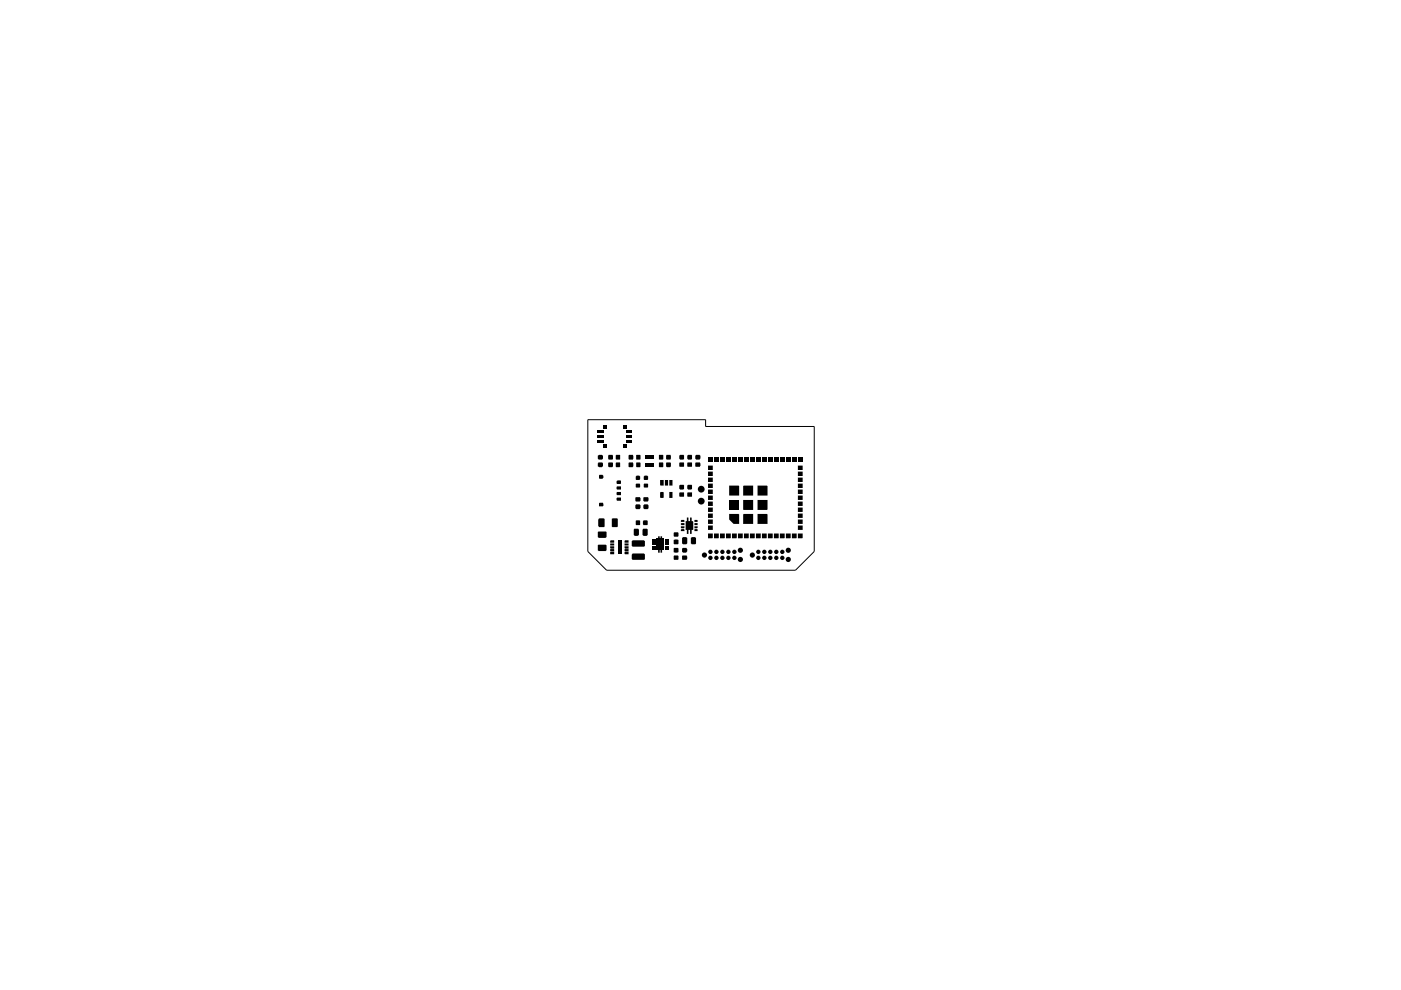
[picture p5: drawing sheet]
<svg xmlns="http://www.w3.org/2000/svg" width="297mm" height="210mm" viewBox="0 0 297 210" stroke-linecap="round" stroke-linejoin="round" font-family="sans-serif">
<path d="M124.6 89h25v1.4h23v26.5l-3.9 4h-40.1l-4-4z" fill="none" stroke="#000" stroke-width=".21"/>
<g fill="#000">
<path d="M126.7 98.2l.2-.2h.8l.1 .2v.8h-1zM126.8 96.5h1v.8l-.1 .2h-.8l-.2-.2zM126.7 93.3h1.4v.6h-1.4zM126.7 92.3h1.4v.6h-1.4zM126.7 91.3h1.4v.6h-1.4zM127.8 90.2h.8v.7h-.8zM127.8 94.1h.8v.9h-.8zM129 96.4h.9v1.1h-.9zM128.9 98.1l1-.1 .1 .9-.2 .2h-.7l-.2-.2zM130.6 96.5l.8-.1 .1 1-.9 .1zM130.6 98.1l.8-.1 .1 1-.9 .1zM132.1 94.1h.8v.9h-.8z"/>
<path d="M132.1 90.2h.8v.7h-.8zM132.7 91.3h1.2v.6h-1.2zM132.7 92.3h1.2v.6h-1.2zM132.7 93.3h1.2v.6h-1.2zM133.3 96.4h.9v1.1l-.9-.1zM133.3 98.1l.9-.1 .1 .9-.2 .2h-.8zM135 96.4l.8 .1-.1 1-.8-.1zM134.9 98.1l.8-.1 .1 1-.8 .1zM136.8 96.4h.5v.8h-.5zM136.8 98.3h.5v.8h-.5zM137.5 98.3h.5v.8h-.5zM137.5 96.4h.5v.8h-.5z"/>
<path d="M138.2 96.4h.5v.8h-.5zM138.2 98.3h.5v.8h-.5zM139.7 98.1l.8-.1 .1 1-.8 .1zM139.8 96.4l.8 .1-.1 1-.8-.1zM141.2 98.1l1-.1v.9l-.1 .2h-.7l-.2-.2zM141.3 96.4h.9v1.1h-.9zM144 98.1l.9-.1 .1 .9-.9 .1zM144 96.6l.2-.2h.7l.1 1-.8 .1-.2-.2zM145.7 98.1l.9-.1 .1 .9-.9 .1zM145.9 96.4l.8 .1v.9l-.8 .1-.2-.2v-.7zM147.5 98h.9v1h-.9zM147.4 96.6l.2-.2h.7l.2 .2-.1 .8-.8 .1-.2-.2z"/>
<path d="M150.1 97h1v1h-1zM150.1 98.7h1v1h-1zM151.4 97h1v1h-1zM152.7 97h1v1h-1zM153.9 97h1v1h-1zM155.2 97h1v1h-1zM156.5 97h1v1h-1zM157.7 97h1v1h-1zM159 97h1v1h-1zM160.3 97h1v1h-1zM161.5 97h1.1v1h-1.1zM162.8 97h1v1h-1z"/>
<path d="M164.1 97h1v1h-1zM165.4 97h1v1h-1zM166.6 97h1v1h-1zM167.9 97h1v1h-1zM169.2 97h1v1h-1zM169.2 98.7h1v1h-1zM127.1 100.7h.7l.1 .1v.5l-.1 .2h-.7zM127 106.7l.8-.1 .1 .7-.9 .1zM126.9 110h1.3l-.1 1.8-1.2-.1zM126.8 115.5h1.6l.2 .2v1l-.2 .1h-1.5l-.2-.1zM126.7 112.8l1.8-.1 .1 1.2-.2 .1h-1.5l-.2-.1zM129.4 115.8h.8v.5h-.7z"/>
<path d="M129.4 115.2h.8v.5h-.8zM129.5 114.6h.7v.5h-.8zM129.4 117h.8v.5h-.8zM129.4 116.4h.8v.5h-.7zM129.7 110h1.3l-.1 1.8-1.2-.1zM131.1 114.6h.8v2.9h-.8zM130.7 105.6l1-.1v.7h-.9zM130.8 104.3h.9v.7h-.9zM130.7 103.2l1-.1v.7h-.9zM130.8 101.9h.8l.1 .6-.9 .1zM132.4 114.6h.9v.5h-.9zM132.4 115.2h.9v.5h-.9z"/>
<path d="M132.4 115.8h.9v.5h-.8zM132.4 116.4h.9v.5h-.8zM132.4 117h.9v.5h-.8zM134.5 112.1h.8l.2 .2-.1 1.2-.9 .1-.1-.1zM134.8 107l.8-.1 .2 .2-.1 .8-.8 .1-.2-.2zM134.8 105.4h.9l.1 .8-.2 .1h-.8zM134.8 110.4h.9l-.1 .9h-.8zM134.8 102.6l.8-.1 .1 .8-.8 .1zM134.8 101l.2-.2h.6l.1 .2-.1 .8h-.7zM136.6 106.9h.7l.2 .2v.7l-.2 .2h-.7l-.2-.2v-.7zM136.5 105.4h.9l.1 .8-.2 .1h-.7l-.2-.1zM136.2 112.3l.2-.2h.8l.1 .2v1.2l-.1 .1h-.8l-.2-.1z"/>
<path d="M136.3 110.5l.2-.2h.7l.1 1h-.9zM134.1 117.3h2.5l.1 .2v1l-.1 .2h-2.5l-.2-.2v-.9zM133.9 114.7l.2-.1h2.5l.1 .1v1l-.1 .2h-2.5l-.2-.2zM136.5 102.6l.8-.1 .1 .8-.8 .1zM136.6 100.9l.6-.1 .2 .2-.1 .8-.8-.1zM138.2 114.7h.7v.4h-.7zM138.2 114.2h.7v.4h-.7zM138.2 116.2h.7v.5h-.7zM138.2 115.7h.7v.5h-.7zM138.2 115.2h.7v.5h-.7zM139.1 114.2h1.7v2.5h-1.7zM139.5 113.7h.4l-.1 .7-.3-.1z"/>
<path d="M139.5 116.6h.4v.6h-.4zM140 113.7h.4l-.1 .7h-.3zM140 116.6h.4v.6h-.4zM140 101.8h.7v1.2l-.7-.1zM140 104.3l.7 .1-.1 1.2-.6-.1zM141 114.2h.7v.4h-.7zM141 114.7h.7v.4h-.7zM141 115.2h.7v.5h-.7zM141 115.7h.7v.5h-.7zM141 116.2h.7v.5h-.7zM141 101.8h.6v1.2h-.6zM141.9 104.3h.7v1.3h-.7z"/>
<path d="M141.9 101.8h.7v1.2h-.7zM142.8 112.9h1v.8l-.9 .1zM142.8 114.5h1v.8l-.9 .1zM142.8 116.2h1v.9h-1zM142.8 117.9l1-.1v.8l-.9 .1zM144 103l.2-.2h.7l.1 .9-.8 .1-.2-.2zM144 104.5l1-.1v.8l-.9 .1zM144.8 116.2h.8v.9l-.8 .1-.2-.2v-.7zM144.6 117.9l.9-.1 .2 .2-.1 .6-.9 .1zM144.8 113.9h.7l.2 .1v1.2l-.2 .2h-.7l-.2-.2v-1.2zM144.4 111.6h.7v.3l-.7 .1zM144.4 110.9h.7v.4h-.7z"/>
<path d="M144.4 110.3l.6-.1 .1 .5h-.7zM144.4 112.3l.6-.1 .1 .4h-.7zM145.4 110.5l1.6 .1v1.8h-1.6zM145.6 112.3l.4-.1v1h-.4zM145.6 109.7h.4v1h-.4zM145.9 102.8l.8 .1v.8l-.8 .1-.2-.2v-.6zM145.7 104.5l1-.1v.8l-.9 .1zM146.3 112.3h.3v.9h-.3zM146.3 109.7h.3v1h-.3zM146.6 113.9h.8l.2 .1v1.2l-.2 .2h-.8l-.1-.2v-1.2zM147.2 110.2h.6l.1 .5h-.7zM147.2 110.9h.7v.4h-.7z"/>
<path d="M147.2 111.6h.7v.3l-.7 .1zM147.2 112.2h.6l.1 .4h-.7zM150.1 113.1h1v.9l-1 .1zM150.1 111.4h1v1h-1zM150.1 110.2h1v.9h-1zM150.1 108.9h1v.9h-1zM150.1 107.6h1v.9h-1zM150.1 106.3h1v1h-1zM150.1 105.1h1v.9h-1zM150.1 103.8h1v.9h-1zM150.1 102.5h1v1h-1zM150.1 101.3h1v.9h-1z"/>
<path d="M150.1 100h1v.9h-1zM151.4 113.1h1v.9l-1 .1zM152.7 113.1h1v.9l-1 .1zM153.9 113.1h1v.9l-1 .1zM154.6 109h2l.1 2.1h-1.2l-.9-.9zM154.6 103h2l.1 2.1h-2.1zM154.6 106h2.1v2.1h-2.1zM155.2 113.1h1l-.1 1h-.9zM156.5 113.1h1v.9l-1 .1zM157.6 103h2.1v2.1h-2.1zM157.6 106h2.1v2.1h-2.1zM157.6 109.1l2.1-.1v2.1h-2.1z"/>
<path d="M157.7 113.1h1v.9l-1 .1zM159 113.1h1v.9l-1 .1zM160.3 113.1h1v.9l-1 .1zM160.6 103h2l.1 2.1h-2.1zM160.6 106h2.1l-.1 2.1h-2zM160.6 109h2l.1 2.1h-2.1zM161.5 113.1h1.1v.9l-1.1 .1zM162.8 113.1h1v.9l-1 .1zM164.1 113.1h1v.9l-1 .1zM165.4 113.1h1v.9l-1 .1zM166.6 113.1h1v.9l-1 .1zM167.9 113.1h1v.9l-1 .1z"/>
<path d="M169.2 113.1h1v.9l-1 .1zM169.2 100h1v.9h-1zM169.2 101.3h1v.9h-1zM169.2 102.5h1v1h-1zM169.2 103.8h1v.9h-1zM169.2 105.1h1v.9h-1zM169.2 106.3h1v1h-1zM169.2 107.6h1v.9h-1zM169.2 108.9h1v.9h-1zM169.2 110.2h1v.9h-1zM169.2 111.4h1v1h-1z"/>
<circle cx="148.7" cy="103.7" r=".72"/>
<circle cx="148.7" cy="106.3" r=".72"/>
<circle cx="149.4" cy="117.7" r=".55"/>
<circle cx="150.6" cy="118.3" r=".47"/>
<circle cx="150.6" cy="117" r=".47"/>
<circle cx="151.9" cy="118.3" r=".47"/>
<circle cx="151.9" cy="117" r=".47"/>
<circle cx="153.2" cy="118.3" r=".47"/>
<circle cx="153.2" cy="117" r=".47"/>
<circle cx="154.4" cy="118.3" r=".47"/>
<circle cx="154.4" cy="117" r=".47"/>
<circle cx="155.7" cy="117" r=".47"/>
<circle cx="155.7" cy="118.3" r=".47"/>
<circle cx="157" cy="118.6" r=".55"/>
<circle cx="157" cy="116.7" r=".55"/>
<circle cx="159.5" cy="117.7" r=".55"/>
<circle cx="160.8" cy="118.3" r=".47"/>
<circle cx="160.8" cy="117" r=".47"/>
<circle cx="162.1" cy="118.3" r=".47"/>
<circle cx="162.1" cy="117" r=".47"/>
<circle cx="163.3" cy="118.3" r=".47"/>
<circle cx="163.3" cy="117" r=".47"/>
<circle cx="164.6" cy="117" r=".47"/>
<circle cx="164.6" cy="118.3" r=".47"/>
<circle cx="165.9" cy="117" r=".47"/>
<circle cx="165.9" cy="118.3" r=".47"/>
<circle cx="167.1" cy="118.6" r=".55"/>
<circle cx="167.1" cy="116.7" r=".55"/>
</g>
</svg>
